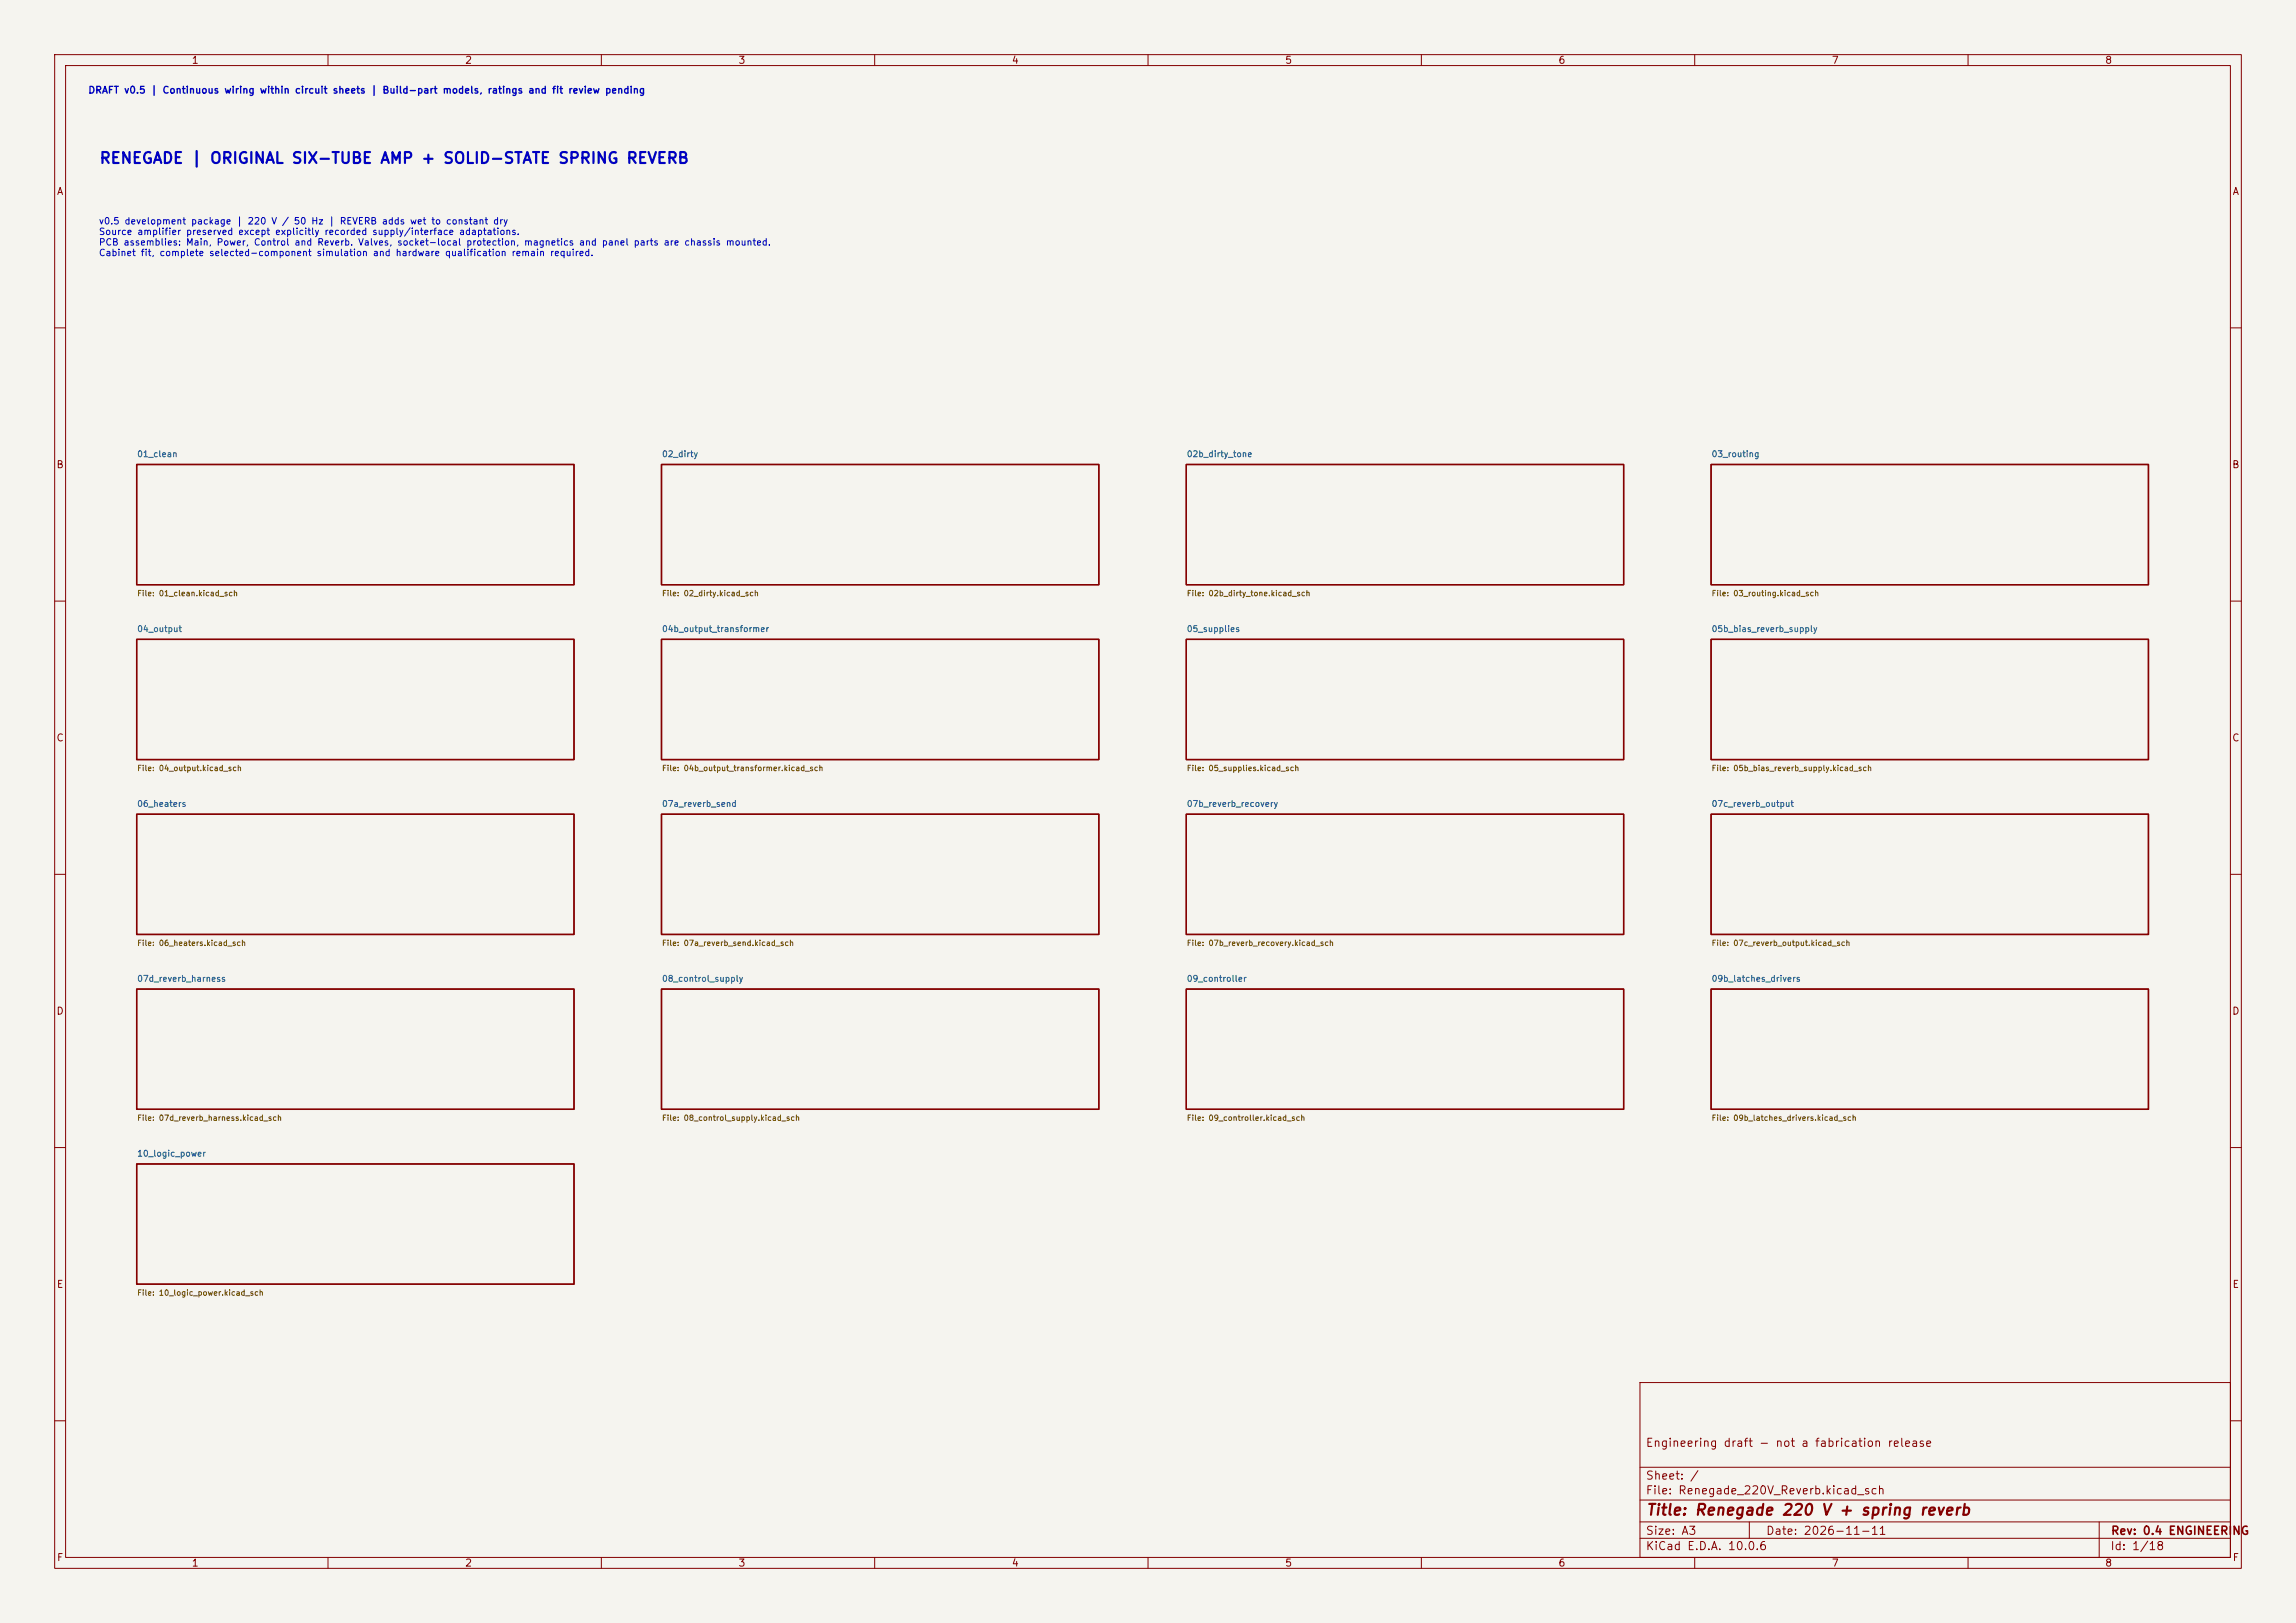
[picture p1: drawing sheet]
<svg xmlns="http://www.w3.org/2000/svg" width="420mm" height="297mm" viewBox="0 0 420 297" stroke-linecap="round" stroke-linejoin="round" font-family="sans-serif">
<defs><g id="words">
<text font-size="2" fill="#0000c2" x="18.1" y="30.4">RENEGADE | ORIGINAL SIX-TUBE AMP + SOLID-STATE SPRING REVERB</text>
<text font-size="2" fill="#840000" x="301" y="277.8">Title: Renegade 220 V + spring reverb</text>
<g font-size="1.5" fill="#840000">
<text x="300.9" y="265.1">Engineering draft - not a fabrication release</text>
<text x="300.9" y="273.8">File: Renegade_220V_Reverb.kicad_sch</text>
<text x="300.9" y="271.1">Sheet: /</text>
<text x="300.9" y="281.2">Size: A3</text>
<text x="322.9" y="281.2">Date: 2026-11-11</text>
<text x="386" y="281.2">Rev: 0.4 ENGINEERING</text>
<text x="300.9" y="284">KiCad E.D.A. 10.0.6</text>
<text x="385.9" y="284">Id: 1/18</text>
</g>
<g font-size="1.3" fill="#840000">
<text x="35" y="12">1</text>
<text x="85" y="12">2</text>
<text x="135" y="12">3</text>
<text x="185" y="12">4</text>
<text x="235" y="12">5</text>
<text x="285" y="12">6</text>
<text x="335" y="12">7</text>
<text x="385" y="12">8</text>
<text x="10.3" y="36">A</text>
<text x="408.3" y="36">A</text>
<text x="10.2" y="86">B</text>
<text x="408.2" y="86">B</text>
<text x="10.2" y="136">C</text>
<text x="408.2" y="136">C</text>
<text x="10.2" y="186">D</text>
<text x="408.2" y="186">D</text>
<text x="10.3" y="236">E</text>
<text x="408.3" y="236">E</text>
<text x="10.3" y="286">F</text>
<text x="35" y="287">1</text>
<text x="85" y="287">2</text>
<text x="135" y="287">3</text>
<text x="185" y="287">4</text>
<text x="235" y="287">5</text>
<text x="285" y="287">6</text>
<text x="335" y="287">7</text>
<text x="385" y="287">8</text>
<text x="408.3" y="286">F</text>
</g>
<text font-size="1.3" fill="#0000c2" x="16" y="17.4">DRAFT v0.5 | Continuous wiring within circuit sheets | Build-part models, ratings and fit review pending</text>
<g font-size="1.2" fill="#0000c2">
<text x="18" y="41.4">v0.5 development package | 220 V / 50 Hz | REVERB adds wet to constant dry</text>
<text x="18" y="43.3">Source amplifier preserved except explicitly recorded supply/interface adaptations.</text>
<text x="18" y="45.2">PCB assemblies: Main, Power, Control and Reverb. Valves, socket-local protection, magnetics and panel parts are chassis mounted.</text>
<text x="18" y="47.2">Cabinet fit, complete selected-component simulation and hardware qualification remain required.</text>
</g>
<g font-size="1.1" fill="#006464">
<text x="25" y="83.9">01_clean</text>
<text x="121" y="83.9">02_dirty</text>
<text x="217" y="83.9">02b_dirty_tone</text>
<text x="313" y="83.9">03_routing</text>
<text x="25" y="115.9">04_output</text>
<text x="121" y="115.9">04b_output_transformer</text>
<text x="217" y="115.9">05_supplies</text>
<text x="313" y="115.9">05b_bias_reverb_supply</text>
<text x="25" y="147.9">06_heaters</text>
<text x="121" y="147.9">07a_reverb_send</text>
<text x="217" y="147.9">07b_reverb_recovery</text>
<text x="313" y="147.9">07c_reverb_output</text>
<text x="25" y="179.9">07d_reverb_harness</text>
<text x="121" y="179.9">08_control_supply</text>
<text x="217" y="179.9">09_controller</text>
<text x="313" y="179.9">09b_latches_drivers</text>
<text x="25" y="211.9">10_logic_power</text>
</g>
<g font-size="1" fill="#725600">
<text x="25" y="109.3">File: 01_clean.kicad_sch</text>
<text x="121" y="109.3">File: 02_dirty.kicad_sch</text>
<text x="217" y="109.3">File: 02b_dirty_tone.kicad_sch</text>
<text x="313" y="109.3">File: 03_routing.kicad_sch</text>
<text x="25" y="141.3">File: 04_output.kicad_sch</text>
<text x="121" y="141.3">File: 04b_output_transformer.kicad_sch</text>
<text x="217" y="141.3">File: 05_supplies.kicad_sch</text>
<text x="313" y="141.3">File: 05b_bias_reverb_supply.kicad_sch</text>
<text x="25" y="173.3">File: 06_heaters.kicad_sch</text>
<text x="121" y="173.3">File: 07a_reverb_send.kicad_sch</text>
<text x="217" y="173.3">File: 07b_reverb_recovery.kicad_sch</text>
<text x="313" y="173.3">File: 07c_reverb_output.kicad_sch</text>
<text x="25" y="205.3">File: 07d_reverb_harness.kicad_sch</text>
<text x="121" y="205.3">File: 08_control_supply.kicad_sch</text>
<text x="217" y="205.3">File: 09_controller.kicad_sch</text>
<text x="313" y="205.3">File: 09b_latches_drivers.kicad_sch</text>
<text x="25" y="237.3">File: 10_logic_power.kicad_sch</text>
</g>
</g></defs>
<path d="M0 0h420v297h-420z" fill="#f5f4ef" stroke="#f5f4ef" stroke-width=".18"/>
<g fill="none" stroke="#840000" stroke-width=".18">
<path d="M10 10h400v277h-400zM12 12h396v273h-396zM60 10v2M110 10v2M160 10v2M210 10v2M260 10v2M310 10v2M360 10v2M10 60h2M408 60h2M10 110h2"/>
<path d="M408 110h2M10 160h2M408 160h2M10 210h2M408 210h2M300 253h108v32h-108zM10 260h2M300 278.5h108M300 274.5h108M300 268.5h108M320 278.5v3M384 278.5v6.5"/>
<path d="M408 260h2M60 285v2M110 285v2M160 285v2M210 285v2M260 285v2M300 281.5h108M310 285v2M360 285v2"/>
</g>
<g fill="none" stroke="#840000" stroke-width=".25">
<path d="M25 85h80v22h-80zM121 85h80v22h-80zM217 85h80v22h-80zM313 85h80v22h-80zM25 117h80v22h-80zM121 117h80v22h-80zM217 117h80v22h-80zM313 117h80v22h-80zM25 149h80v22h-80zM121 149h80v22h-80zM217 149h80v22h-80zM313 149h80v22h-80z"/>
<path d="M25 181h80v22h-80zM121 181h80v22h-80zM217 181h80v22h-80zM313 181h80v22h-80zM25 213h80v22h-80z"/>
</g>
<use href="#words"/>
</svg>
